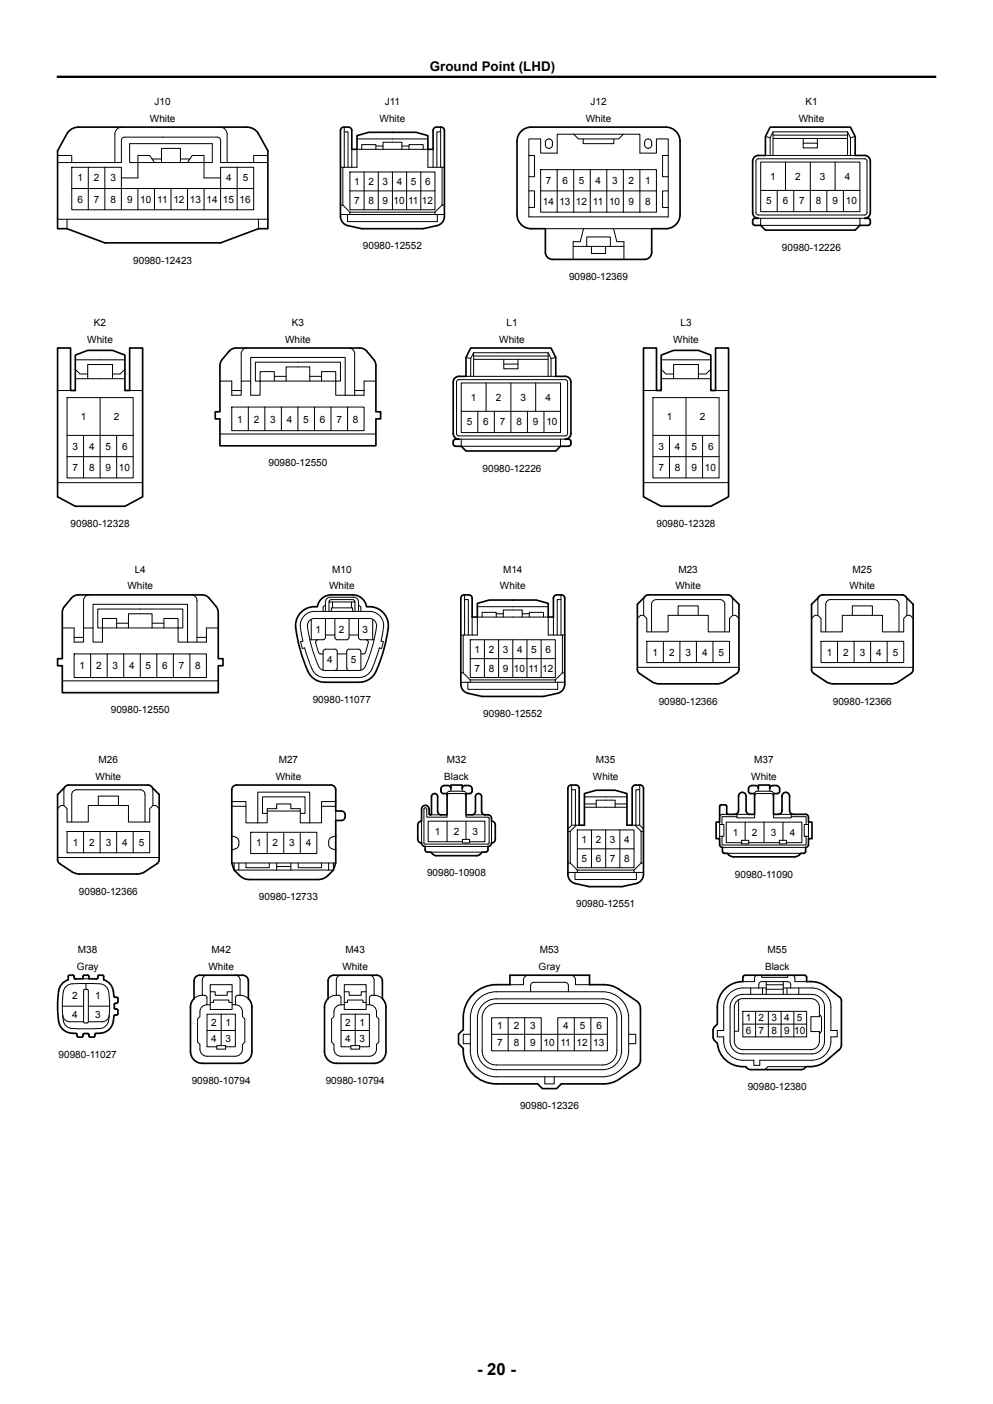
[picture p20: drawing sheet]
<svg xmlns="http://www.w3.org/2000/svg" width="210mm" height="297mm" viewBox="0 0 210 297" stroke-linecap="round" stroke-linejoin="round" font-family="sans-serif">
<defs><g id="words">
<text font-size="3.5" x="100.9" y="290.9">- 20 -</text>
<text font-size="2.8" x="90.9" y="15.1">Ground Point (LHD)</text>
<g font-size="2.1">
<text x="32.7" y="22.2">J10</text>
<text x="81.4" y="22.2">J11</text>
<text x="124.9" y="22.2">J12</text>
<text x="170.3" y="22.2">K1</text>
<text x="31.7" y="25.7">White</text>
<text x="80.3" y="25.7">White</text>
<text x="123.9" y="25.7">White</text>
<text x="168.9" y="25.7">White</text>
<text x="16.4" y="38.4">1</text>
<text x="19.9" y="38.4">2</text>
<text x="23.4" y="38.4">3</text>
<text x="47.9" y="38.4">4</text>
<text x="51.4" y="38.4">5</text>
<text x="74.9" y="39.1">1</text>
<text x="77.9" y="39.1">2</text>
<text x="80.9" y="39.1">3</text>
<text x="83.9" y="39.1">4</text>
<text x="86.9" y="39.1">5</text>
<text x="89.9" y="39.1">6</text>
<text x="115.4" y="39">7</text>
<text x="118.9" y="39">6</text>
<text x="122.4" y="39">5</text>
<text x="125.9" y="39">4</text>
<text x="129.4" y="39">3</text>
<text x="132.9" y="39">2</text>
<text x="136.4" y="39">1</text>
<text x="162.9" y="38">1</text>
<text x="168.2" y="38">2</text>
<text x="173.4" y="38">3</text>
<text x="178.7" y="38">4</text>
<text x="16.4" y="42.9">6</text>
<text x="19.9" y="42.9">7</text>
<text x="23.4" y="42.9">8</text>
<text x="26.9" y="42.9">9</text>
<text x="29.7" y="42.9">10</text>
<text x="33.2" y="42.9">11</text>
<text x="36.7" y="42.9">12</text>
<text x="40.2" y="42.9">13</text>
<text x="43.7" y="42.9">14</text>
<text x="47.2" y="42.9">15</text>
<text x="50.7" y="42.9">16</text>
<text x="74.9" y="43.1">7</text>
<text x="77.9" y="43.1">8</text>
<text x="80.9" y="43.1">9</text>
<text x="83.2" y="43.1">10</text>
<text x="86.3" y="43.1">11</text>
<text x="89.2" y="43.1">12</text>
<text x="114.8" y="43.5">14</text>
<text x="118.3" y="43.5">13</text>
<text x="121.8" y="43.5">12</text>
<text x="125.4" y="43.5">11</text>
<text x="128.8" y="43.5">10</text>
<text x="132.9" y="43.5">9</text>
<text x="136.4" y="43.5">8</text>
<text x="162" y="43.3">5</text>
<text x="165.5" y="43.3">6</text>
<text x="169" y="43.3">7</text>
<text x="172.5" y="43.3">8</text>
<text x="176" y="43.3">9</text>
<text x="178.9" y="43.3">10</text>
<text x="76.8" y="52.8">90980-12552</text>
<text x="165.4" y="53.1">90980-12226</text>
<text x="28.2" y="55.7">90980-12423</text>
<text x="120.3" y="59.2">90980-12369</text>
<text x="19.9" y="68.9">K2</text>
<text x="61.7" y="68.9">K3</text>
<text x="107.1" y="68.9">L1</text>
<text x="143.9" y="68.9">L3</text>
<text x="18.5" y="72.5">White</text>
<text x="60.3" y="72.5">White</text>
<text x="105.6" y="72.5">White</text>
<text x="142.4" y="72.5">White</text>
<text x="17.1" y="88.9">1</text>
<text x="24.1" y="88.9">2</text>
<text x="50.2" y="89.4">1</text>
<text x="53.7" y="89.4">2</text>
<text x="57.1" y="89.4">3</text>
<text x="60.6" y="89.4">4</text>
<text x="64.1" y="89.4">5</text>
<text x="67.6" y="89.4">6</text>
<text x="71.1" y="89.4">7</text>
<text x="74.6" y="89.4">8</text>
<text x="98.7" y="90">5</text>
<text x="99.6" y="84.7">1</text>
<text x="102.2" y="90">6</text>
<text x="104.8" y="84.7">2</text>
<text x="105.7" y="90">7</text>
<text x="109.2" y="90">8</text>
<text x="110.1" y="84.7">3</text>
<text x="112.7" y="90">9</text>
<text x="115.3" y="84.7">4</text>
<text x="115.6" y="90">10</text>
<text x="141" y="88.9">1</text>
<text x="148" y="88.9">2</text>
<text x="15.3" y="95.1">3</text>
<text x="18.8" y="95.1">4</text>
<text x="22.3" y="95.1">5</text>
<text x="25.8" y="95.1">6</text>
<text x="139.2" y="95.1">3</text>
<text x="142.7" y="95.1">4</text>
<text x="146.2" y="95.1">5</text>
<text x="149.7" y="95.1">6</text>
<text x="15.3" y="99.6">7</text>
<text x="18.8" y="99.6">8</text>
<text x="22.3" y="99.6">9</text>
<text x="25.2" y="99.6">10</text>
<text x="56.8" y="98.7">90980-12550</text>
<text x="102.1" y="99.8">90980-12226</text>
<text x="139.2" y="99.6">7</text>
<text x="142.7" y="99.6">8</text>
<text x="146.2" y="99.6">9</text>
<text x="149.1" y="99.6">10</text>
<text x="14.9" y="111.5">90980-12328</text>
<text x="138.8" y="111.5">90980-12328</text>
<text x="27" y="124.7">White</text>
<text x="28.5" y="121.1">L4</text>
<text x="69.6" y="124.7">White</text>
<text x="70.2" y="121.1">M10</text>
<text x="105.7" y="124.7">White</text>
<text x="106.4" y="121.1">M14</text>
<text x="142.8" y="124.7">White</text>
<text x="143.5" y="121.1">M23</text>
<text x="179.7" y="124.7">White</text>
<text x="180.3" y="121.1">M25</text>
<text x="66.7" y="133.8">1</text>
<text x="71.7" y="133.8">2</text>
<text x="76.7" y="133.8">3</text>
<text x="16.8" y="141.6">1</text>
<text x="20.3" y="141.6">2</text>
<text x="23.8" y="141.6">3</text>
<text x="27.3" y="141.6">4</text>
<text x="30.8" y="141.6">5</text>
<text x="34.3" y="141.6">6</text>
<text x="37.8" y="141.6">7</text>
<text x="41.3" y="141.6">8</text>
<text x="69.2" y="140.3">4</text>
<text x="74.2" y="140.3">5</text>
<text x="100.4" y="142.1">7</text>
<text x="100.4" y="138.1">1</text>
<text x="103.4" y="138.1">2</text>
<text x="103.4" y="142.1">8</text>
<text x="106.4" y="142.1">9</text>
<text x="106.4" y="138.1">3</text>
<text x="108.7" y="142.1">10</text>
<text x="109.4" y="138.1">4</text>
<text x="111.7" y="142.1">11</text>
<text x="112.4" y="138.1">5</text>
<text x="114.7" y="142.1">12</text>
<text x="115.4" y="138.1">6</text>
<text x="138" y="138.7">1</text>
<text x="141.5" y="138.7">2</text>
<text x="145" y="138.7">3</text>
<text x="148.5" y="138.7">4</text>
<text x="152" y="138.7">5</text>
<text x="174.8" y="138.7">1</text>
<text x="178.3" y="138.7">2</text>
<text x="181.8" y="138.7">3</text>
<text x="185.3" y="138.7">4</text>
<text x="188.8" y="138.7">5</text>
<text x="66.1" y="148.7">90980-11077</text>
<text x="139.3" y="149">90980-12366</text>
<text x="176.1" y="149">90980-12366</text>
<text x="23.4" y="150.9">90980-12550</text>
<text x="102.2" y="151.7">90980-12552</text>
<text x="20.9" y="161.4">M26</text>
<text x="58.9" y="161.4">M27</text>
<text x="94.5" y="161.4">M32</text>
<text x="126" y="161.4">M35</text>
<text x="159.5" y="161.4">M37</text>
<text x="20.2" y="164.9">White</text>
<text x="58.3" y="164.9">White</text>
<text x="94" y="164.9">Black</text>
<text x="125.4" y="164.9">White</text>
<text x="158.9" y="164.9">White</text>
<text x="15.4" y="178.9">1</text>
<text x="18.9" y="178.9">2</text>
<text x="22.4" y="178.9">3</text>
<text x="25.9" y="178.9">4</text>
<text x="29.4" y="178.9">5</text>
<text x="54.2" y="179">1</text>
<text x="57.7" y="179">2</text>
<text x="61.2" y="179">3</text>
<text x="64.7" y="179">4</text>
<text x="92" y="176.6">1</text>
<text x="95.9" y="176.6">2</text>
<text x="99.9" y="176.6">3</text>
<text x="123" y="178.3">1</text>
<text x="126" y="178.3">2</text>
<text x="129" y="178.3">3</text>
<text x="132" y="178.3">4</text>
<text x="155" y="176.9">1</text>
<text x="159" y="176.9">2</text>
<text x="163" y="176.9">3</text>
<text x="167" y="176.9">4</text>
<text x="90.3" y="185.4">90980-10908</text>
<text x="123" y="182.3">5</text>
<text x="126" y="182.3">6</text>
<text x="129" y="182.3">7</text>
<text x="132" y="182.3">8</text>
<text x="155.4" y="185.6">90980-11090</text>
<text x="16.7" y="189.3">90980-12366</text>
<text x="54.8" y="190.4">90980-12733</text>
<text x="121.9" y="191.9">90980-12551</text>
<text x="16.5" y="201.6">M38</text>
<text x="44.7" y="201.6">M42</text>
<text x="73.1" y="201.6">M43</text>
<text x="114.1" y="201.6">M53</text>
<text x="162.3" y="201.6">M55</text>
<text x="16.3" y="205.1">Gray</text>
<text x="44.1" y="205.1">White</text>
<text x="72.4" y="205.1">White</text>
<text x="113.9" y="205.1">Gray</text>
<text x="161.8" y="205.1">Black</text>
<text x="15.2" y="211.3">2</text>
<text x="15.2" y="215.3">4</text>
<text x="20.1" y="211.3">1</text>
<text x="20.1" y="215.3">3</text>
<text x="44.7" y="217">2</text>
<text x="44.7" y="220.4">4</text>
<text x="47.7" y="217">1</text>
<text x="47.7" y="220.4">3</text>
<text x="73" y="217">2</text>
<text x="73" y="220.4">4</text>
<text x="76" y="217">1</text>
<text x="76" y="220.4">3</text>
<text x="105.1" y="217.8">1</text>
<text x="105.1" y="221.3">7</text>
<text x="108.6" y="217.8">2</text>
<text x="108.6" y="221.3">8</text>
<text x="112.1" y="217.8">3</text>
<text x="112.1" y="221.3">9</text>
<text x="115" y="221.3">10</text>
<text x="118.5" y="221.3">11</text>
<text x="119.1" y="217.8">4</text>
<text x="121.9" y="221.3">12</text>
<text x="122.6" y="217.8">5</text>
<text x="125.4" y="221.3">13</text>
<text x="126.1" y="217.8">6</text>
<text x="157.7" y="218.8">6</text>
<text x="157.7" y="216.1">1</text>
<text x="160.4" y="218.8">7</text>
<text x="160.4" y="216.1">2</text>
<text x="163.1" y="218.8">8</text>
<text x="163.1" y="216.1">3</text>
<text x="165.8" y="218.8">9</text>
<text x="165.8" y="216.1">4</text>
<text x="168" y="218.8">10</text>
<text x="168.5" y="216.1">5</text>
<text x="12.4" y="223.8">90980-11027</text>
<text x="40.5" y="229.3">90980-10794</text>
<text x="68.9" y="229.3">90980-10794</text>
<text x="158.1" y="230.6">90980-12380</text>
<text x="110" y="234.7">90980-12326</text>
</g>
</g></defs>
<g fill="none" stroke="#000" stroke-width=".35">
<path d="M14.6 27.7l1.1-.7 1-.1h35.5l1.3 .3 1 .9 2.1 3.8v16.5h-2l-7.9 3h-24.5l-8-3h-2v-16.5zM72.2 27.1a1.97 1.97 0 0 1 2 0l.2 .5v4h1.1v-2.9l2.5-.7h10l2.5 .7v2.9h1.1v-4a.7 .7 0 0 1 .7-.7h1a.7 .7 0 0 1 .7 .7v18.2a1.98 1.98 0 0 1-1.6 1.9l-2.9 .7h-13l-2.9-.7a1.98 1.98 0 0 1-1.6-1.9v-18.2zM162.9 26.9h17l1 2v4h2a1.2 1.2 0 0 1 1.2 1.2v10.9a1.2 1.2 0 0 1-1.2 1.2h.9a.97 .97 0 0 1 0 1.4l-1.9 .1-1 1h-19l-1-1-1.5-.1a.97 .97 0 0 1 0-1.4h1a1.2 1.2 0 0 1-1.2-1.2v-10.9a1.2 1.2 0 0 1 1.2-1.2h1.5v-4zM115.3 48.4v5a1.5 1.5 0 0 0 1.5 1.5h19.5a1.5 1.5 0 0 0 1.5-1.5v-5h3a3 3 0 0 0 3-3v-15.5a3 3 0 0 0-3-3h-28.5a3 3 0 0 0-3 3v15.5a3 3 0 0 0 3 3h3M12.2 73.6h2.7v9h1v-7.5l2.6-1h5.3l2.6 1v7.5h1v-9h2.8v31.5l-3.8 2h-10.5l-3.7-2zM48.7 74.1l.6-.4 .7-.1h26.1l1 .3 1.9 2.2 .5 .9v10.1h1v1.5h-1v5.7h-33v-5.7h-1v-1.5h1v-10.1l.5-.9zM136.1 73.6h2.7v9h1v-7.5l2.7-1h5.2l2.6 1v7.5h1v-9h2.8v31.5l-3.8 2h-10.5l-3.7-2zM95.8 80.8v10.9a1.2 1.2 0 0 0 1.2 1.2l-.9 .1a.97 .97 0 0 0 0 1.3l1.4 .1 1 1h19l1-1 2-.1a.97 .97 0 0 0 0-1.3l-1-.1a1.2 1.2 0 0 0 1.2-1.2v-10.9a1.2 1.2 0 0 0-1.2-1.2h-2v-4l-1-2h-17l-1 2v4h-1.5a1.2 1.2 0 0 0-1.2 1.2M15.3 126.3l.6-.3 .7-.2h26.1l1 .3 2 2.2 .4 .9 .1 10.1h1v1.5h-1v5.7h-33v-5.7h-1v-1.5h1v-10.1l.4-.9zM63.7 129.5a4.2 4.2 0 0 1 3.4-1.2 2.97 2.97 0 0 1 3-2.5h4.5a2.97 2.97 0 0 1 2.9 2.5 4.1 4.1 0 0 1 4.5 5.6 31.1 31.1 0 0 1-2.7 8.6 3.9 3.9 0 0 1-3.4 1.8h-7.2a4.2 4.2 0 0 1-4-3.3 31.4 31.4 0 0 1-2.2-8.7 4 4 0 0 1 1.2-2.8zM97.7 126a1.97 1.97 0 0 1 1.9 0l.2 .5v4h1.1v-2.9l2.5-.7h10l2.5 .7v2.9h1.1v-4a.7 .7 0 0 1 .7-.7h1a.7 .7 0 0 1 .7 .7v18.2a1.98 1.98 0 0 1-1.5 2l-3 .6h-13l-2.9-.6a1.98 1.98 0 0 1-1.5-2v-18.2zM136.4 126.2l.7-.4h16.8l.6 .2 1.8 1.8v13.8l-.3 .7-3 2-1.4 .4-12.5-.1-1-.3-2.9-1.8-.3-.4-.1-.5v-13.8z"/>
<path d="M173.2 126.2l.8-.4h16.8l.5 .2 1.8 1.8v13.8l-.2 .7-3.1 2-1.3 .4-12.6-.1-1-.3-2.8-1.8-.4-.4-.1-.5v-13.8zM13.8 166.4l.7-.3h16.8l.6 .1 1.8 1.9v13.8l-.3 .6-3 2.1-1.4 .3h-12.5l-1-.3-2.9-1.9-.3-.4-.1-.4v-13.8zM49.3 166.4l.7-.3h20a1 1 0 0 1 1 1v4.5h1.2a1.02 1.02 0 0 1 .8 1 1.02 1.02 0 0 1-.8 1h-1.2v9l-.5 1.5a4 4 0 0 1-3.2 2h-14.5l-1-.2a4.6 4.6 0 0 1-2.8-3.3v-15.5zM91.4 168.1a.65 .65 0 0 1 .8-.2 .65 .65 0 0 1 .4 .6v3.1a.75 .75 0 0 0 .7 .8h1.2v-4.5h-.7a.9 .9 0 0 1-.6-1 .9 .9 0 0 1 .8-.7h.7a.65 .65 0 0 1 .6 .6v-.7h2.4v.7a.65 .65 0 0 1 .7-.6h.7a.9 .9 0 0 1 .7 .7 .9 .9 0 0 1-.5 1h-.8v4.5h1.3a.75 .75 0 0 0 .7-.8v-3.1a.65 .65 0 0 1 .7-.6 .65 .65 0 0 1 .6 .6v3.1a.75 .75 0 0 0 .8 .8 1.04 1.04 0 0 1 1.3 .4l.1 .9a.75 .75 0 0 1 .7 .8v3.1a.75 .75 0 0 1-.8 .7 .75 .75 0 0 1-.7 .8l-.1 .9-.4 .3h-.7a1.46 1.46 0 0 1-1.2 .7h-8.5a1.46 1.46 0 0 1-1.2-.7h-.7l-.4-.3-.1-.9a.84 .84 0 0 1-.8-.8 .75 .75 0 0 1-.7-.7v-3.1a.75 .75 0 0 1 .8-.8v-2.5a.8 .8 0 0 1 .8-.8 .8 .8 0 0 1 .8 .8v1l.3 .2 .2-.2v-3.7zM120.3 166.3a1.97 1.97 0 0 1 2 0l.2 .5v7.8h1.1v-6.7l2.5-.7h4l2.5 .7v6.7h1.1v-7.8a.7 .7 0 0 1 .7-.7h1a.7 .7 0 0 1 .7 .7v18.2a1.98 1.98 0 0 1-1.6 1.9l-2.9 .7h-7l-2.9-.7a1.98 1.98 0 0 1-1.6-1.9v-18.2zM152.2 170.4l.3-.1h.9l.2 .1 .1 1.9h1.7a.8 .8 0 0 0 .8-.8v-3.1a.8 .8 0 0 1 .8-.8 .8 .8 0 0 1 .8 .8v3.1a.8 .8 0 0 0 .8 .8h1v-4.4h-.8a.9 .9 0 0 1-.5-1 .9 .9 0 0 1 .7-.7h.7a.65 .65 0 0 1 .7 .6v-.7h2.4v.7a.65 .65 0 0 1 .6-.6h.7a.9 .9 0 0 1 .8 .7 .9 .9 0 0 1-.5 1h-.8v4.4h1a.8 .8 0 0 0 .8-.8v-3.1a.8 .8 0 0 1 .8-.8 .8 .8 0 0 1 .8 .8v3.1a.8 .8 0 0 0 .8 .8h2.6a.6 .6 0 0 1 .6 .6v1h.7v3.5h-.7v1.3a.6 .6 0 0 1-.6 .6v.8l-.2 .4a1.16 1.16 0 0 0-1.4 .5l-.8 .3h-12.8l-.9-.3a1.16 1.16 0 0 0-1.3-.5l-.2-.4v-.8a.6 .6 0 0 1-.6-.6v-1.3h-.8v-3.5h.8zM17.6 218.9h.1M18.6 218.6h-.3a.56 .56 0 0 0-.7 .3M18.6 218.6h.1M20.7 206.8l-.3 .3-1.6-.1-.1-.6-.9-.1-.2 .2v.5l-1.7 .1-.1-.1-.2-.6-.9-.1-.3 .2v.8a3.1 3.1 0 0 0-2.1 3.2 20.4 20.4 0 0 0 .2 6.1 3.7 3.7 0 0 0 3.7 2.1l.2 .6 .2 .1 .9-.1 .1-.4M20.7 206.8l.1-.4 .9-.1 .2 .2v.8a3.4 3.4 0 0 1 2.2 3.4l.1 .2 .7 .1v.2v.9l-.7 .2v.2M20.7 206.8h.1"/>
<path d="M24.2 212.5v.2a.56 .56 0 0 0 .2 .8M24.2 212.5h.1M24.4 213.5h.1M24.4 213.5h.5v1l-.2 .2-.5 .1a6.8 6.8 0 0 1-1 2.8 5.1 5.1 0 0 1-3.1 1.1l-.1 .6-.9 .1-.2-.1-.2-.6-.1-.1M41.3 206.8l.6-.4 .3-.1h9.1a1.2 1.2 0 0 1 1.2 1.2v3.8l.5 .6 .3 1.1v9.4a2.5 2.5 0 0 1-2.5 2.5h-8a2.5 2.5 0 0 1-2.5-2.5v-9.4l.1-.7 .6-1v-3.8zM69.6 206.8l.6-.4 .4-.1h9.1a1.2 1.2 0 0 1 1.2 1.2v3.8l.4 .6 .3 1.1v9.4a2.5 2.5 0 0 1-2.5 2.5h-8a2.5 2.5 0 0 1-2.5-2.5v-9.4l.1-.7 .7-1v-3.8zM99.7 210.7a7 7 0 0 1 5.3-2.4h2.8v-2h16.9v2h3.5l1.7 .4 5 3.3 .4 .6 .1 .8v10.8l-.1 .8-.7 .9-4.2 2.7-1 .4-1.2 .3h-9.5l-1 1h-3l-1-1h-8.7a7 7 0 0 1-7-7.5l-1-1v-2l1-1a9.6 9.6 0 0 1 1.1-6.3zM151.7 220.7a5.4 5.4 0 0 0 6 4.9l.5 .5 .5 .2h10.8l.5-.2 .5-.5 2.1-.1 1.7-.8 3.2-2.6 .4-.8v-9.6l-.3-.7-3.8-2.8-1.7-.5-1.5-.1-.1-1.1-.4-.2h-12.6l-.3 .2-.1 1.1a5.4 5.4 0 0 0-5.4 5.4v3.6a1.61 1.61 0 0 0-.9 1.3v1.5a1.61 1.61 0 0 0 .9 1.3"/>
</g>
<g fill="none" stroke="#000" stroke-width=".21">
<path d="M12.2 34.4h13.5v-4.7a.7 .7 0 0 1 .7-.7h19.6a.7 .7 0 0 1 .7 .7v4.7h9.9M12.2 32.9h3v1.5M15.2 35.4h10.5v4.5h21v-4.5h7v9h-38.5zM15.2 39.9h10.5v4.5M18.7 35.4v9M22.2 35.4v9M25.7 37.6h3.5v-3.2h-1.8v-4h17.5v4h-1.8v3.2h3.6M25.8 26.9a1.5 1.5 0 0 0-1.5 1.5v6M29.2 39.9v4.5M32.2 33.6h2M32.7 34.4l-1-1.5h-2.5v1.5h14v-1.5h-2.5l-1 1.5M32.7 39.9v4.5"/>
<path d="M34.2 34.4v-3h4v3M36.2 39.9v4.5M38.2 33.6h2M39.7 39.9v4.5M43.2 39.9v4.5M46.5 26.9a1.5 1.5 0 0 1 1.5 1.5v6M50.2 35.4v9M53.7 39.9h-7v4.5M56.6 32.9h-2.9v1.5M72 35.4h3.5v-3.8h15v3.8h3.5M72.5 35.4v8M72.8 27.9h.8v7.5"/>
<path d="M72.8 26.9v8.5M74 36.4h18v8h-18zM74.4 31.6v3.8M75.5 29.4h15M76.5 31.6v-1h3v1M77 36.4v8M79.5 30.9h1.5M80 36.4v8M81 31.6v-1.5h4v1.5M83 36.4v8M85 30.9h1.5M86 36.4v8"/>
<path d="M86.5 31.6v-1h3v1M89 36.4v8M91.6 31.6v3.8M93.2 27.9h-.8v7.5M93.2 26.9v8.5M93.5 35.4v8M111.8 29.4h2.5v3h3.5v-4h17.5v4h3.5v-3h2.5v16.5h-29.5zM111.8 32.9h1.2v4.5h-1.2M114.3 35.9h24.5v9h-24.5zM115.6 29.6a.75 .75 0 0 1 .8-.2 .75 .75 0 0 1 .4 .7 .92 .92 0 0 1-.7 1.3 1.04 1.04 0 0 1-.8-.7 1.04 1.04 0 0 1 .3-1.1zM117.8 35.9v9M121.3 28.4l1 1h8.5l1-1"/>
<path d="M121.3 35.9v9M123.3 29.4v1h6.5v-1M124.8 35.9v9M128.3 35.9v9M131.8 35.9v9M135.3 35.9v9M136.5 29.6a.75 .75 0 0 1 .9-.2 .75 .75 0 0 1 .4 .7 .92 .92 0 0 1-.7 1.3 1.04 1.04 0 0 1-.8-.7 1.04 1.04 0 0 1 .2-1.1zM141.3 32.9h-1.2v4.5h1.2M159.9 33.8l.5-.2 22.7 .1 .3 .4-.1 11.1-.4 .3-22.8-.1-.2-.4zM161.9 32.9h19M161.9 28.9l1 .2M163.5 29.3h15.7"/>
<path d="M163.5 28.6h15.7M163.5 27.9v5M166.1 34.3v6M169.9 29.3v2h3v-2M169.9 30.3h3M171.4 34.3v10.5M176.6 34.3v6M179.2 27.9v5M179.9 32.9v-3.8l-.7-1.2h-15.7l-.6 1.2v3.8M180.9 28.9l-1 .2M12.2 46.4h44.4M14.2 46.4v2"/>
<path d="M54.6 46.4v2M72 45.4h22M72 43.4h.5M72.5 43.4l1.5 1.5M73.5 45.4v1.5h19v-1.5M74 40.4h18M74 44.9h18M74 44.9v.5M92 44.9v.5M93.5 43.4h.5M93.5 43.4l-1.5 1.5M111.8 40.4h1.2v3.5h-1.2"/>
<path d="M114.3 40.4h24.5M115.3 48.4h22.5M121.2 52.1h10.8M123.4 48.4l-.7 2.7h-1.5v3.8M124.1 52.1v-2h5v2M125.1 52.1v1.5h3v-1.5M129.8 48.4l.7 2.7h1.5v3.8M141.3 40.4h-1.2v3.5h1.2M160.4 46.2h22.5M160.9 40.3h21v4.5h-21zM160.9 40.3v-6h21v6M160.9 46.2v1.5h21v-1.5"/>
<path d="M164.4 40.3v4.5M167.9 40.3v4.5M174.9 40.3v4.5M178.4 40.3v4.5M15.9 78.1l1 1h1.6M15.9 76.1h10.5M26.4 78.1l-1 1h-1.6M52.2 73.6a1.2 1.2 0 0 0-1.2 1.2v5.8M58 79.6h2.5M65.5 79.6h2.5M73.8 73.6a1.2 1.2 0 0 1 1.2 1.2v8.8M98.5 79.6h19"/>
<path d="M98.5 75.6l1 .3M100.2 76h15.7M100.2 75.3h15.7M100.2 74.6v5M106.5 76v2h3v-2M106.5 77h3M115.9 74.6v5M116.5 79.6v-3.7l-.6-1.3h-15.7l-.7 1.3v3.7M117.5 75.6l-1 .3M139.8 78.1l1 1h1.7M139.8 76.1h10.5M150.3 78.1l-1 1h-1.6"/>
<path d="M12.2 82.6h2.7M14.2 84.1h14v17h-14zM14.2 96.6h14M14.2 92.1h14M15.9 80.1h10.5M17.7 92.1v9M18.5 80.1v-3h5.3v3M21.2 84.1v17M24.7 92.1v9M27.4 82.6h2.8M46.5 91.8h33M49 86.1h28v5h-28z"/>
<path d="M49 82.6h2M52.5 86.1v5M53 80.6v-5h20v8M55 80.6h-1v-4h18v4h-1M55 80.6v-2h3v2M55 80.6h16M55 80.6v3h-2v-3h-2v3h-2v-3h-2.5M56 86.1v5M59.5 86.1v5M60.5 80.6v-3h5v3M63 86.1v5M66.5 86.1v5"/>
<path d="M68 80.6v-2h3v2M70 86.1v5M71 80.6v3h6v-3h2.5M73.5 86.1v5M75 82.6h2M96.6 80.6l.4-.3 22.8 .1 .2 .4v11.2l-.5 .2-22.7-.1-.3-.4zM97 92.9h22.5M97.5 87h21v4.5h-21zM97.5 87v-6h21v6M97.5 92.9v1.5h21v-1.5M101 87v4.5M102.8 81v6"/>
<path d="M104.5 87v4.5M108 81v10.5M111.5 87v4.5M113.3 81v6M115 87v4.5M136.1 82.6h2.7M138.1 84.1h14v17h-14zM138.1 96.6h14M138.1 92.1h14M139.8 80.1h10.5M141.6 92.1v9M142.5 80.1v-3h5.2v3"/>
<path d="M145.1 84.1v17M148.6 92.1v9M151.3 82.6h2.8M12.2 102.1h18M136.1 102.1h18M15.7 138.3h28v5h-28zM15.7 134.8h2M18.9 125.8a1.2 1.2 0 0 0-1.2 1.2v5.8M19.2 138.3v5M19.7 132.8v-5h20v8M21.7 132.8h-1v-4h18v4h-1M21.7 132.8v-2h3v2"/>
<path d="M21.7 132.8h16M21.7 132.8v3h-2v-3h-2v3h-2v-3h-2.5M22.7 138.3v5M24.7 131.8h2.5M26.2 138.3v5M27.2 132.8v-3h5v3M29.7 138.3v5M32.2 131.8h2.5M33.2 138.3v5M34.7 132.8v-2h3v2M36.7 138.3v5M37.7 132.8v3h6v-3h2.5"/>
<path d="M40.2 138.3v5M40.5 125.8a1.2 1.2 0 0 1 1.2 1.2v8.8M41.7 134.8h2M64.6 130l1.2-.6 .7-.1h11.6a3.1 3.1 0 0 1 2.9 4.4l-.4 1.9 .5 .1-.4 1.5-.5-.1-.2 .6a16.6 16.6 0 0 1-2 4.8 2.94 2.94 0 0 1-2.1 .8h-7.2a3.1 3.1 0 0 1-3-2.4l-1.3-3.8-.5 .1-.3-1.5 .5-.1-.2-1a5 5 0 0 1 .3-4.1zM65.3 131.4l.7-.5 .5-.1h11.7a1.5 1.5 0 0 1 1.4 1.7 29.3 29.3 0 0 1-2.5 8.7 1.46 1.46 0 0 1-1.2 .6h-7.2a1.89 1.89 0 0 1-1.7-1.8 30.2 30.2 0 0 1-2-7.7zM65.8 131v4.3M67.2 135.3a.5 .5 0 0 0-.4 .7l.7 2.2 .8 .1M68.8 130.8v4.3l-.5 .2h-2.8M68.8 129.3v-2a1 1 0 0 1 1-1h5a1 1 0 0 1 1 1v2M68.8 128.1l-.4 .2-.1 1M68.8 134.3h2M69.6 127.3v-.2l.5-.3h4.5l.4 .3 .1 .2"/>
<path d="M69.6 129.3v-2h5.5v2M70.1 129.3v-.7h4.5v.7M70.3 127.3v1.3M70.8 130.8v4l.3 .5h.2h2l.5-.2v-4.3M71.3 138.3h2M73.8 134.3h2M74.3 127.3v1.3M75.8 130.8l.1 4.3 .4 .2h2.8M75.8 128.1l.5 .2v1M77.4 135.3h.1a.5 .5 0 0 1 .4 .7l-.7 2.2-.9 .1M78.8 131v4.3M97.5 134.3h3.4v-3.8h15v3.8h3.5"/>
<path d="M98 134.3v8M98.3 126.8h.7v7.5M98.3 125.8v8.5M99.4 135.3h18v8h-18zM99.4 139.3h18M99.8 130.5v3.8M100.9 128.3h15M101.9 130.5v-1h3v1M102.4 135.3v8M104.9 129.8h1.5M105.4 135.3v8M106.4 130.5v-1.5h4v1.5"/>
<path d="M108.4 135.3v8M110.4 129.8h1.5M111.4 135.3v8M111.9 130.5v-1h3v1M114.4 135.3v8M117 130.5v3.8M118.6 126.8h-.8v7.5M118.6 125.8v8.5M118.9 134.3v8M134.8 130.8l.7-.6h.6l.7 .6v2.9h4.5v-3.5h8.5v3.5h4.5v-2.9l.6-.6h.7l.7 .6M136.2 126.4l-.1 3.8M136.8 135.7h17.5v4.5h-17.5z"/>
<path d="M137.8 133.7v-5.9a1 1 0 0 1 1-1h13.5a1 1 0 0 1 1 1v5.9M140.3 135.7v4.5M143.4 130.2v-2h4.3v2M143.8 135.7v4.5M147.3 135.7v4.5M150.8 135.7v4.5M154.8 126.4l.1 3.8M171.6 130.8l.7-.6h.7l.6 .6v2.9h4.5v-3.5h8.5v3.5h4.5v-2.9l.7-.6h.6l.7 .6M173.1 126.4l-.1 3.8M173.6 135.7h17.5v4.5h-17.5zM174.6 133.7v-5.9a1 1 0 0 1 1-1h13.5a1 1 0 0 1 1 1v5.9M177.1 135.7v4.5"/>
<path d="M180.2 130.2v-2h4.3v2M180.6 135.7v4.5M184.1 135.7v4.5M187.6 135.7v4.5M191.7 126.4l.1 3.8M13.2 144h33M68.3 141.8l.1-4.2 .4-.3h2l.3 .1 .2 .4v3.5l-.2 .5h-.3M76.3 141.8v-4.2l-.5-.3h-2l-.4 .3-.1 .2v3.5l.3 .5h.2M97.5 144.3h21.9M97.5 142.3h.5M98 142.3l1.4 1.5M98.9 144.3v1.5h19v-1.5"/>
<path d="M99.4 143.8h18M99.4 143.8v.5M117.4 143.8v.5M118.9 142.3h.5M118.9 142.3l-1.5 1.5M134.8 141.2h21.5M171.6 141.2h21.5M12.2 171.1l.6-.7h.7l.7 .7v2.8h4.5v-3.5h8.5v3.5h4.5v-2.8l.6-.7h.7l.7 .7M13.6 166.6l-.1 3.8M14.2 175.9h17.5v4.5h-17.5zM15.2 173.9v-5.8a1 1 0 0 1 1-1h13.5a1 1 0 0 1 1 1v5.8M17.7 175.9v4.5"/>
<path d="M20.8 170.4v-2h4.2v2M21.2 175.9v4.5M24.7 175.9v4.5M28.2 175.9v4.5M32.2 166.6l.1 3.8M49 176.8a1.55 1.55 0 0 1 1.5 .9v.3a1.24 1.24 0 0 1-.7 1.5l-.8 .3M49 169.6h3v4.5h2.5M49 170.6h3M53 176.1h14v4.5h-14zM54.5 174.1h2v-3h2v-1h3v1h2v3h2M54.5 174.1v-6.5h11v6.5M56.5 172.1h-1v-3.5h9v3.5h-1"/>
<path d="M56.5 176.1v4.5M56.5 171.6h7M60 176.1v4.5M63.5 176.1v4.5M68 170.6h3M71 176.8a1.55 1.55 0 0 0-1.4 .9l-.1 .3a1.24 1.24 0 0 0 .7 1.5l.8 .3M71 169.6h-3v4.5h-2.5M71 171.6v2M89.2 173.7v4.6M89.9 179.1h13.3M91.1 172.4h2.2M94.5 167.9l.1-.3 .4-.2h3l.5 .2v.3"/>
<path d="M94.5 172.4v.5h-4.2l-.1-1.9-.2-.1-.3 .1v7.5h13.7v-5.6h-4.9v-.5M94.5 173.7v4.4M95.3 166.8v.6M97.7 166.8v.6M97.8 178.1h-7.2v-4.4h11.9v4.4h-3.2M97.8 177.6h1.5v.7h-1.5zM98.5 168.4v-.3l-.5-.2h-3l-.4 .2-.1 .3M98.5 173.7v3.9M99.8 172.4h2.8M103.9 173.7v4.6M120.1 175.9h.5M120.6 175.9v6.7"/>
<path d="M120.9 167.1h.8v7.5M120.9 166.1v8.5M121.9 174.6l-1.3 1.3M122.1 175.6h12v8h-12zM122.1 179.6h12M122.5 174.6h-1.6l-.8 .8M123.6 168.6h9M123.6 170.8h9M123.6 170.1h2.5M125.1 175.6v8M126.1 170.8v-1.5h4v1.5M128.1 175.6v8"/>
<path d="M130.1 170.1h2.5M131.1 175.6v8M133.7 174.6h1.6l.8 .8M134.3 174.6l1.3 1.3M135.3 167.1h-.8v7.5M135.3 166.1v8.5M135.6 175.9h.5M135.6 175.9v6.7M152.2 174.4h.9v2.5h-.9M152.2 173.9v3.5M152.7 176.9v1.9h17.8v-1.9M152.8 179.3h17.6"/>
<path d="M153.7 172.3h-.9a.6 .6 0 0 0-.6 .6M155.4 172.3h3.2M155.8 172.8h-3.1v1.6M155.8 172.3v.7h3.8v-.7M156.8 178.3h-3.2v-4.4h16v4.4h-3.3M156.8 177.8h1.5v.7h-1.5zM157.6 173.9v3.9M158.3 178.3h6.5M159.6 167.9l.2-.5h.3h3h.2l.3 .5M160.4 166.8v.6M161.6 173.9v4.4M162.8 166.8v.6"/>
<path d="M163.6 168.4l-.1-.3-.4-.2h-3l-.4 .2-.1 .3M163.6 172.3v.7h3.7v-.7M164.6 172.3h3.2M164.8 177.8h1.5v.7h-1.5zM165.6 173.9v3.9M167.3 172.8h3.2v1.6M171 174.4h-.9v2.5h.9M171 173.9v3.5M12.2 181.4h21.5M49 182.6h22M49.5 182.6v1.5h21v-1.5M50.5 182.6v1.5"/>
<path d="M52 182.6v1h4.9v-1M58.5 183.3h3M58.5 182.6v1.5M61.5 182.6v1.5M63.1 182.6v1h4.9v-1M69.5 182.6v1.5M91.1 180.3h10.9M120.1 182.6h.5M120.1 184.6h16M120.6 182.6l1.5 1.5M121.6 184.6v1.5h13v-1.5M122.1 184.1h12"/>
<path d="M122.1 184.1v.5M134.1 184.1v.5M135.6 182.6h.5M135.6 182.6l-1.5 1.5M153.8 180.5h15.6M13.2 212.8h4.5M13.3 214.8a1.49 1.49 0 0 0 1.5 1.3h2.9M14 208.6a5 5 0 0 1 3.5-.6l2.8 .1a2.28 2.28 0 0 1 2.8 2.5 19.5 19.5 0 0 1-.2 5.7 2.24 2.24 0 0 1-2.6 1.3h-.7a20.4 20.4 0 0 1-5.2-.3 2.29 2.29 0 0 1-1.1-2.2 19.5 19.5 0 0 1 .2-5.7zM17.6 207h1.2M17.7 216.1v-6.6l.2-.2h.5l.3 .2v6.6M17.7 216.1l.2 .3h.5l.3-.3M18.2 208v1.3"/>
<path d="M18.7 212.8h4.5M23.1 214.8a1.49 1.49 0 0 1-1.5 1.3h-2.9M42.8 210.5l-1.1 .3-.7 .5M43.3 210.5l.2 .1 .3 .4v1.5M43.8 212.5a1.5 1.5 0 0 0-1.5 1.5v1l-.5 .5v4.9l.5 .5a1.96 1.96 0 0 0 1 2.5h6.5a1.5 1.5 0 0 0 1.5-1.5v-1l.5-.5v-4.9l-.5-.5a1.96 1.96 0 0 0-1.1-2.4l-1.1-.1M43.8 206.3a1 1 0 0 0-1 1v3.2h.5M43.8 212.5h.7M43.8 218h6M44.5 208.3h4.6v5.2h-4.6zM44.5 212h.7v-.5h3.2v.5h.7M44.5 209.8h1v.7h2.6v-.7h1M46.8 214.5v6.7"/>
<path d="M49.8 206.3a1 1 0 0 1 1 1v3.2h-.5l-.4 .3-.1 1.7M50.8 210.5l1.1 .3 .6 .5M71.1 210.5l-1.1 .3-.6 .5M71.6 210.5l.3 .1 .2 .4v1.5M72.1 206.3a1 1 0 0 0-1 1v3.2h.5M72.1 212.5h.7M72.1 218h6M72.8 208.3h4.6v5.2h-4.6zM72.8 212h.7v-.5h3.2v.5h.7M72.8 209.8h1v.7h2.6v-.7h1M75.1 214.5v6.7M77.4 212.5h.7"/>
<path d="M78.1 212.5a1.5 1.5 0 0 1 1.5 1.5v1l.5 .5v4.9l-.5 .5a1.96 1.96 0 0 1-1 2.5h-6.5a1.5 1.5 0 0 1-1.5-1.5v-1l-.5-.5v-4.9l.5-.5a1.96 1.96 0 0 1 1.1-2.4l.4-.1M78.1 206.3a1 1 0 0 1 1 1M79.1 210.5l1.1 .3 .7 .5M79.1 207.3v3.2h-.5l-.4 .3-.1 1.7M99.5 218.8h-1.5v2h1.5M101.1 211.4a5.5 5.5 0 0 1 3.9-1.6h22.5a5.5 5.5 0 0 1 5.4 5.5v7a5.5 5.5 0 0 1-5.4 5.5h-22.5a5.5 5.5 0 0 1-5.5-5.5v-7a5.5 5.5 0 0 1 1.6-3.9zM102.1 212.5a4 4 0 0 1 2.9-1.2h22.5a4 4 0 0 1 3.9 4v7a4 4 0 0 1-3.9 4h-22.5a4 4 0 0 1-4-4v-7a4 4 0 0 1 1.1-2.8zM102.6 213.4a2.99 2.99 0 0 1 2.4-1.1h22.5a3 3 0 0 1 3 3v7a3 3 0 0 1-3 3h-22.5a3 3 0 0 1-3-3v-7v-.7zM104 215.3h10.5v3.5h3.5v-3.5h10.5v7h-24.5zM104 218.8h10.5M107.5 215.3v7M111 215.3v7"/>
<path d="M111.7 206.3a1 1 0 0 0-1 1v1h-2.9M112.2 209.8v-1.3a.7 .7 0 0 1 .7-.7h6.6a.7 .7 0 0 1 .7 .7v1.3M114.5 218.8v3.5M120.7 206.3a1 1 0 0 1 1 1v1h3M121.5 215.3v7M125 215.3v7M128.5 218.8h-10.5v3.5M132.9 218.8h1.5v2h-1.5M155 211.4a2.69 2.69 0 0 1 2.1-1.1h14.6a2.7 2.7 0 0 1 2.7 2.7v7.2a2.7 2.7 0 0 1-2.7 2.7h-14.6a2.7 2.7 0 0 1-2.7-2.7v-7.2l.1-.6zM155.8 211.8l.8-.5 .5-.1h14.4a1.8 1.8 0 0 1 1.8 1.8v2.1h-1.8v3.1h1.8a3.5 3.5 0 0 1-.5 3.3l-.8 .5h-.5h-14.4a1.8 1.8 0 0 1-1.8-1.8v-7.2l.1-.4zM156.2 211.5v6.6h-.9M157.1 213.9h13.5v5.4h-13.5z"/>
<path d="M157.1 216.6h13.5M158.8 209v1.3M159.8 213.9v5.4M160.2 206.3a.63 .63 0 0 0-.6 .6v.7h-2.5M160.5 209v-.7a.63 .63 0 0 1 .6-.7h5.5a.63 .63 0 0 1 .6 .7v.7M161.1 206.3v.4h5.5v-.4M161.3 209v1.3M162 209h-4.9a4 4 0 0 0-4.1 4v5h-1.3v1.3h1.3a4.2 4.2 0 0 0 4.1 5h2.3v1.1h1.3v-1.1h11a4.2 4.2 0 0 0 4-5h1.4v-1.3h-1.4v-5a4 4 0 0 0-4-4h-6.1M162 208.3h3.6M162 209.3h3.6M162 207.6v2.7M162.5 213.9v5.4"/>
<path d="M165.2 213.9v5.4M165.6 207.6v2.7M166.4 209v1.3M167.5 206.3a.63 .63 0 0 1 .6 .6v.7h2.5M167.9 213.9v5.4M168.9 209v1.3M173.3 214.6l.4 .6v2.6l-.1 .5-.3 .4M45.8 221.4h-2v-6.9h6v6.9h-2.1M45.8 221.2h1.9v.7h-1.9zM74.2 221.4h-2.1v-6.9h6v6.9h-2M74.2 221.2h1.9v.7h-1.9zM115.2 227.8v1.5h2v-1.5"/>
<path d="M170.5 225.6h-8.1l-.5 .5-.5 .2"/>
</g>
<path d="M12 16.3h186" fill="none" stroke="#000" stroke-width=".5"/>
<use href="#words"/>
</svg>
